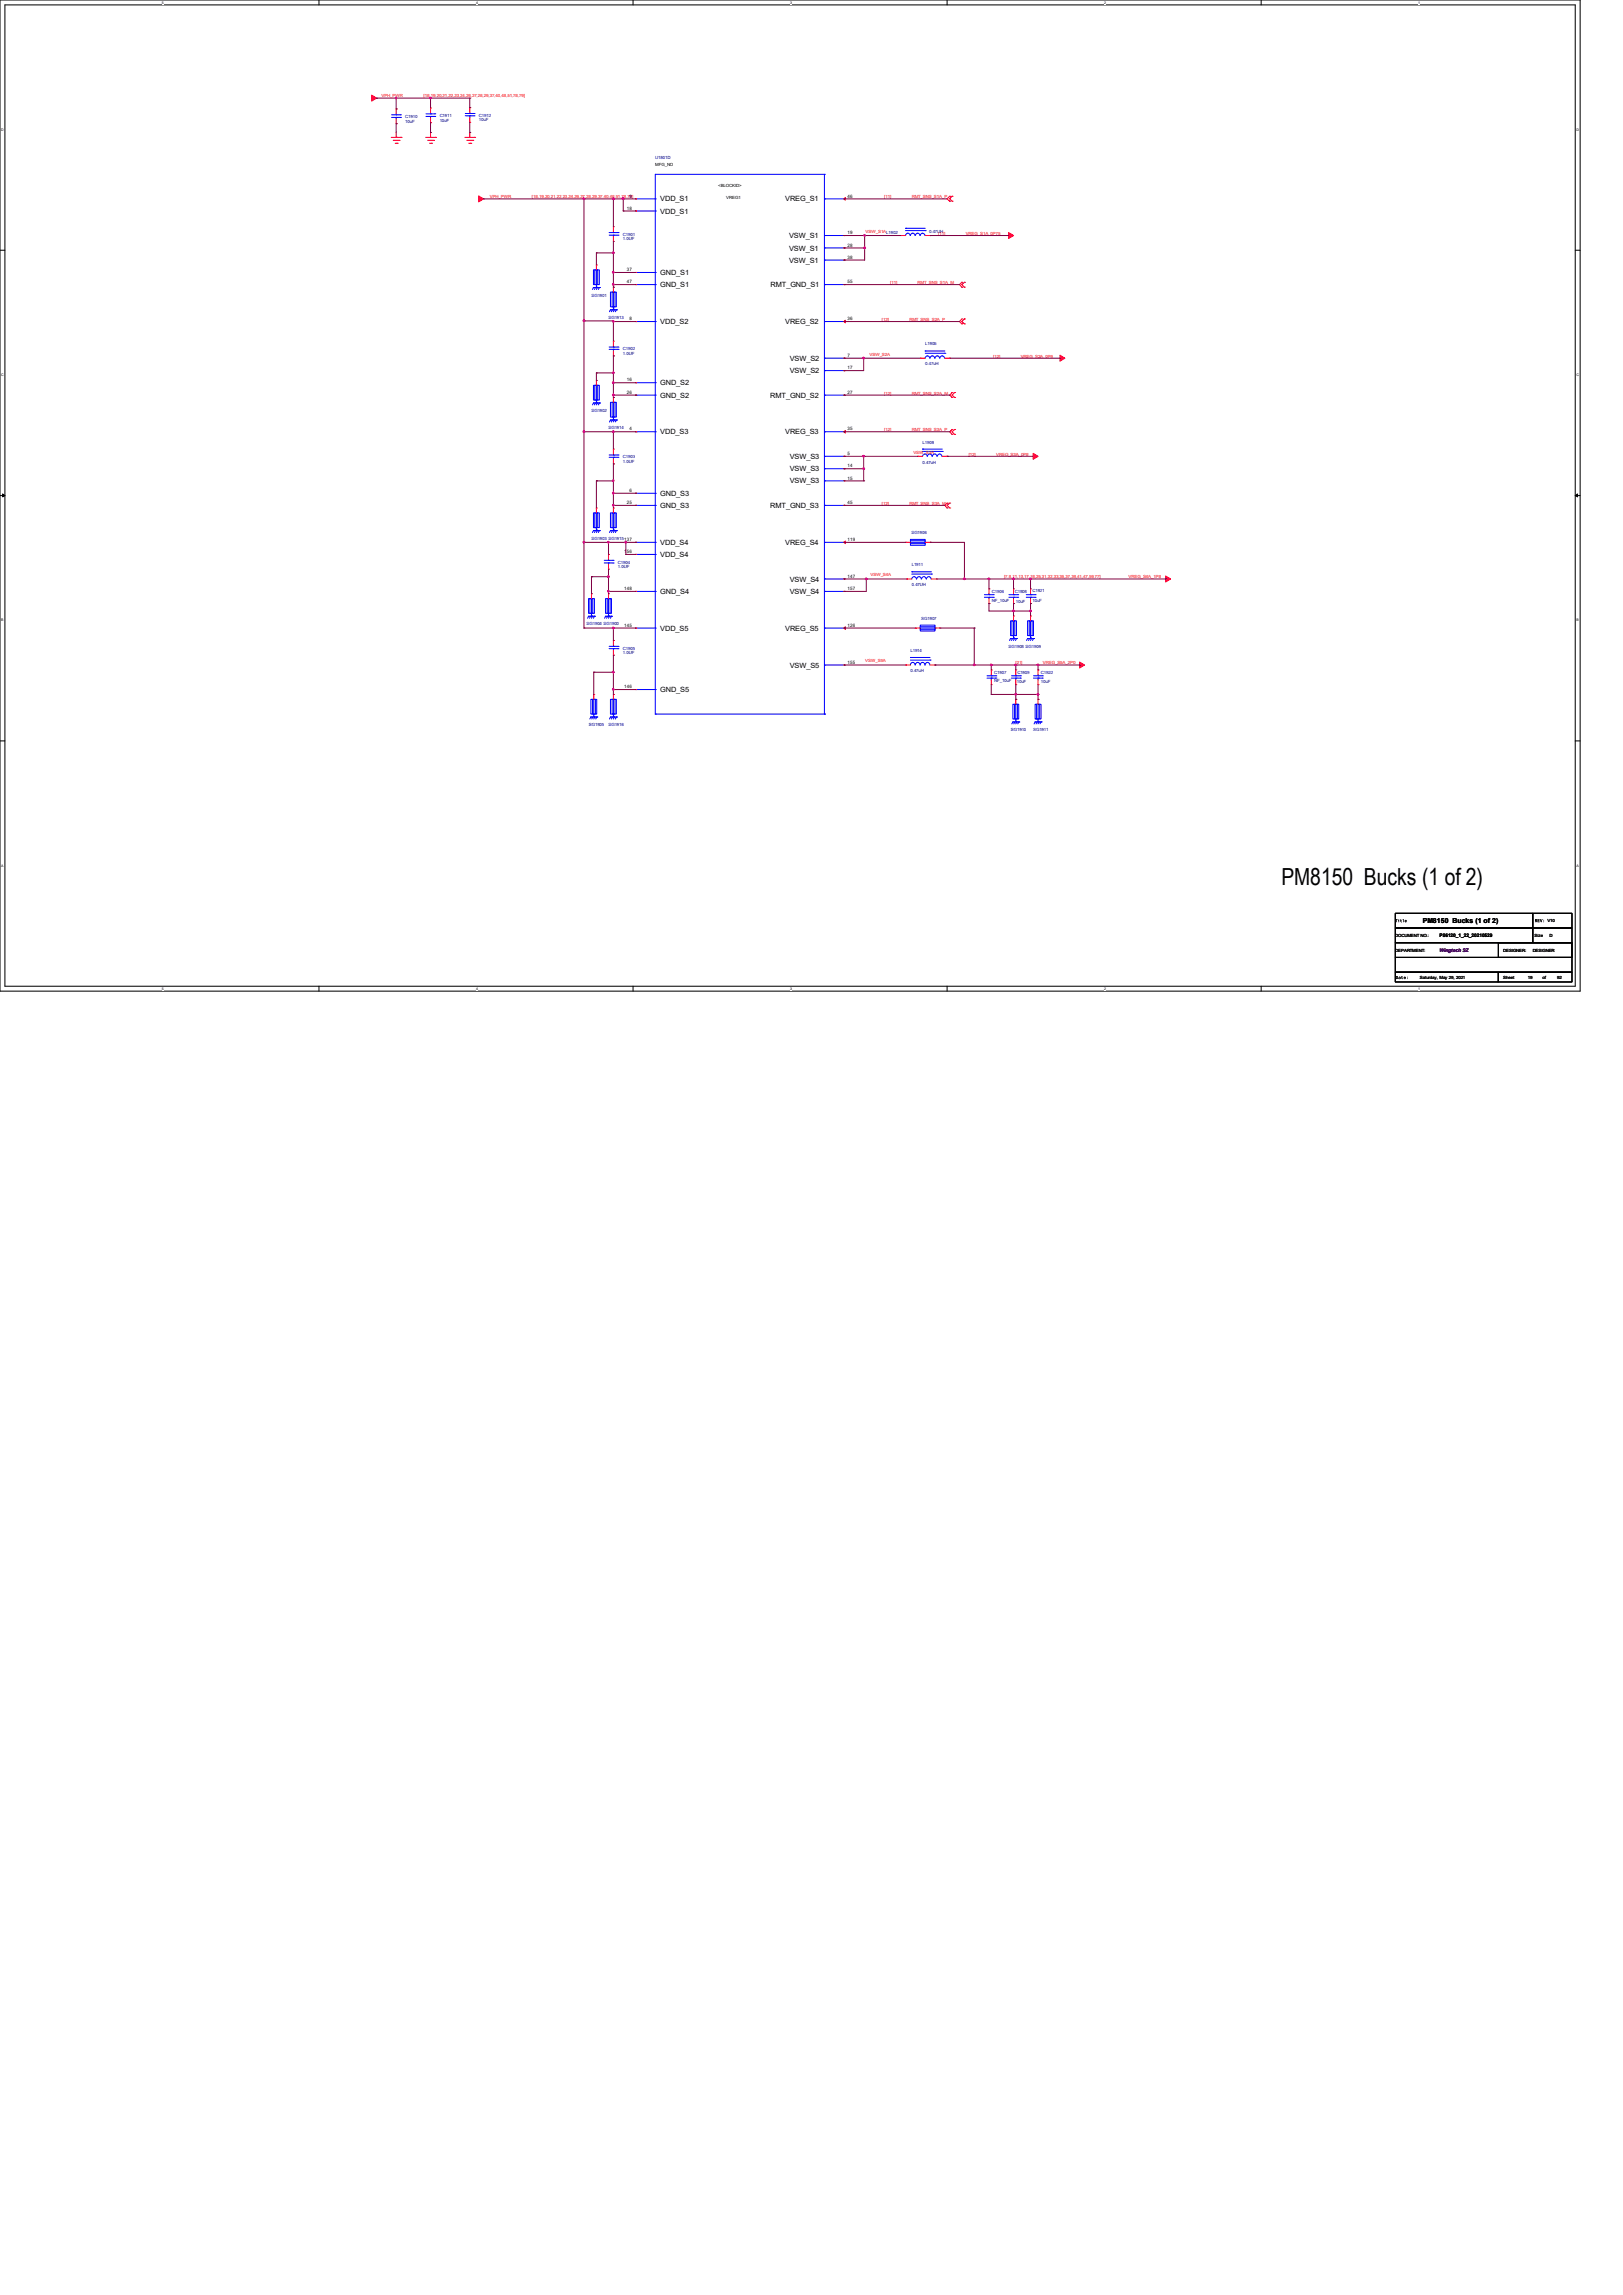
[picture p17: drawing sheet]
<svg xmlns="http://www.w3.org/2000/svg" width="210mm" height="297mm" viewBox="0 0 210 297" stroke-linecap="round" stroke-linejoin="round" font-family="sans-serif">
<defs><g id="words">
<text font-size="3" x="165.8" y="114.6">PM8150 Bucks (1 of 2)</text>
<g font-size=".9">
<text x="85.4" y="26.1">VDD_S1</text>
<text x="85.4" y="27.6">VDD_S1</text>
<text x="101.6" y="26.1">VREG_S1</text>
<text x="85.4" y="35.6">GND_S1</text>
<text x="102.1" y="30.8">VSW_S1</text>
<text x="102.1" y="32.4">VSW_S1</text>
<text x="102.1" y="34">VSW_S1</text>
<text x="85.4" y="37.2">GND_S1</text>
<text x="85.4" y="42">VDD_S2</text>
<text x="99.7" y="37.2">RMT_GND_S1</text>
<text x="101.6" y="42">VREG_S2</text>
<text x="102.2" y="46.7">VSW_S2</text>
<text x="85.4" y="49.9">GND_S2</text>
<text x="85.4" y="51.5">GND_S2</text>
<text x="99.7" y="51.5">RMT_GND_S2</text>
<text x="102.2" y="48.3">VSW_S2</text>
<text x="85.4" y="56.2">VDD_S3</text>
<text x="101.6" y="56.2">VREG_S3</text>
<text x="102.2" y="59.4">VSW_S3</text>
<text x="85.4" y="64.2">GND_S3</text>
<text x="85.4" y="65.7">GND_S3</text>
<text x="99.7" y="65.7">RMT_GND_S3</text>
<text x="102.2" y="61">VSW_S3</text>
<text x="102.2" y="62.6">VSW_S3</text>
<text x="85.4" y="70.5">VDD_S4</text>
<text x="101.6" y="70.5">VREG_S4</text>
<text x="85.4" y="72.1">VDD_S4</text>
<text x="85.4" y="76.9">GND_S4</text>
<text x="102.2" y="75.3">VSW_S4</text>
<text x="102.2" y="76.9">VSW_S4</text>
<text x="85.4" y="81.6">VDD_S5</text>
<text x="101.6" y="81.6">VREG_S5</text>
<text x="85.4" y="89.6">GND_S5</text>
<text x="102.2" y="86.4">VSW_S5</text>
<text x="184.1" y="119.5">PM8150 Bucks (1 of 2)</text>
</g>
<g font-size=".6" fill="#f00">
<text x="49.4" y="12.6">VPH_PWR</text>
<text x="54.8" y="12.6">[18,19,20,21,22,23,24,26,27,28,29,37,40,48,51,78,79]</text>
<text x="63.4" y="25.7">VPH_PWR</text>
<text x="68.8" y="25.7">[18,19,20,21,22,23,24,26,27,28,29,37,40,48,51,78,79]</text>
<text x="114.4" y="25.7">[11]</text>
<text x="118" y="25.7">RMT_SNS_S1A_P</text>
<text x="112" y="30.1">VSW_S1AL1902</text>
<text x="121.4" y="30.4">[11]</text>
<text x="125" y="30.4">VREG_S1A_0P75</text>
<text x="114.1" y="41.5">[12]</text>
<text x="115.2" y="36.7">[11]</text>
<text x="117.7" y="41.5">RMT_SNS_S2A_P</text>
<text x="118.7" y="36.7">RMT_SNS_S1A_M</text>
<text x="112.5" y="46">VSW_S2A</text>
<text x="128.5" y="46.3">[12]</text>
<text x="132.1" y="46.3">VREG_S2A_0P6</text>
<text x="114.4" y="51.1">[12]</text>
<text x="118" y="51.1">RMT_SNS_S2A_M</text>
<text x="114.4" y="55.8">[12]</text>
<text x="118" y="55.8">RMT_SNS_S3A_P</text>
<text x="118.2" y="58.7">VSW_S3A</text>
<text x="125.3" y="59">[12]</text>
<text x="128.9" y="59">VREG_S3A_0P8</text>
<text x="114.1" y="65.3">[12]</text>
<text x="117.7" y="65.3">RMT_SNS_S3A_M</text>
<text x="112.6" y="74.6">VSW_S4A</text>
<text x="129.9" y="74.8">[7,8,11,13,17,18,25,31,32,33,36,37,39,41,47,59,77]</text>
<text x="146" y="74.8">VREG_S4A_1P8</text>
<text x="112" y="85.7">VSW_S5A</text>
<text x="131.4" y="86">[21]</text>
<text x="135" y="86">VREG_S5A_2P0</text>
</g>
<g font-size=".6" fill="#000080">
<text x="52.4" y="15.3">C1910</text>
<text x="52.4" y="15.9">10uF</text>
<text x="56.9" y="15.2">C1911</text>
<text x="56.9" y="15.7">10uF</text>
<text x="62" y="15.1">C1912</text>
<text x="62" y="15.7">10uF</text>
<text x="84.8" y="20.6">U1801D</text>
<text x="80.6" y="30.5">C1901</text>
<text x="80.6" y="31.1">1.0UF</text>
<text x="120.2" y="30.1">0.47UH</text>
<text x="76.5" y="38.4">SG1901</text>
<text x="78.7" y="41.3">SG1913</text>
<text x="80.6" y="45.3">C1902</text>
<text x="80.6" y="45.9">1.0UF</text>
<text x="119.7" y="44.7">L1905</text>
<text x="119.7" y="47.3">0.47uH</text>
<text x="76.5" y="53.3">SG1902</text>
<text x="78.7" y="55.5">SG1914</text>
<text x="80.6" y="59.3">C1903</text>
<text x="80.6" y="59.9">1.0UF</text>
<text x="119.4" y="57.4">L1908</text>
<text x="119.4" y="60">0.47uH</text>
<text x="76.5" y="69.9">SG1903 SG1915</text>
<text x="117.9" y="69.1">SG1906</text>
<text x="80" y="72.9">C1904</text>
<text x="80" y="73.5">1.0UF</text>
<text x="118" y="73.3">L1911</text>
<text x="118" y="75.9">0.47UH</text>
<text x="128.4" y="76.7">C1906</text>
<text x="128.4" y="77.9">NF_10uF</text>
<text x="131.3" y="76.8">C1908</text>
<text x="131.4" y="78">10uF</text>
<text x="133.6" y="76.6">C1921</text>
<text x="133.6" y="77.9">10uF</text>
<text x="75.9" y="80.9">SG1904 SG1900</text>
<text x="119.2" y="80.3">SG1907</text>
<text x="130.5" y="83.8">SG1908 SG1909</text>
<text x="80.6" y="84.1">C1905</text>
<text x="80.6" y="84.6">1.0UF</text>
<text x="117.8" y="84.4">L1914</text>
<text x="117.8" y="87">0.47uH</text>
<text x="128.6" y="87.2">C1907</text>
<text x="128.6" y="88.3">NF_10uF</text>
<text x="131.6" y="88.4">10uF</text>
<text x="131.7" y="87.2">C1909</text>
<text x="134.7" y="87.3">C1922</text>
<text x="134.7" y="88.4">10uF</text>
<text x="76.2" y="94">SG1905</text>
<text x="78.7" y="94">SG1916</text>
<text x="130.8" y="94.6">SG1910</text>
<text x="133.7" y="94.6">SG1911</text>
</g>
<g font-size=".6">
<text x="84.8" y="21.5">MFG_NO</text>
<text x="81.1" y="27.1">18</text>
<text x="81.4" y="25.6">9</text>
<text x="92.9" y="24.2">&lt;BLOCKID&gt;</text>
<text x="94" y="25.7">VREG1</text>
<text x="109.7" y="25.6">46</text>
<text x="81.1" y="35.1">37</text>
<text x="109.7" y="30.3">19</text>
<text x="109.7" y="31.9">28</text>
<text x="109.7" y="33.5">38</text>
<text x="81.1" y="36.7">47</text>
<text x="81.4" y="41.4">8</text>
<text x="109.7" y="36.7">55</text>
<text x="109.7" y="41.4">36</text>
<text x="109.7" y="46.2">7</text>
<text x="109.7" y="47.8">17</text>
<text x="81.1" y="49.4">16</text>
<text x="81.1" y="51">26</text>
<text x="109.7" y="51">27</text>
<text x="81.4" y="55.7">4</text>
<text x="109.7" y="55.7">35</text>
<text x="109.7" y="58.9">5</text>
<text x="81.1" y="65.2">25</text>
<text x="81.4" y="63.7">6</text>
<text x="109.7" y="60.5">14</text>
<text x="109.7" y="62.1">15</text>
<text x="109.7" y="65.2">45</text>
<text x="80.8" y="70">137</text>
<text x="80.8" y="71.6">156</text>
<text x="109.7" y="70">119</text>
<text x="80.8" y="76.4">148</text>
<text x="109.7" y="74.8">147</text>
<text x="109.7" y="76.4">157</text>
<text x="80.8" y="81.1">145</text>
<text x="109.7" y="81.1">126</text>
<text x="80.8" y="89.1">146</text>
<text x="109.7" y="85.9">155</text>
<text x="200.2" y="119.4">V10</text>
<text x="180.5" y="121.3">DOCUMENT NO.:</text>
<text x="180.5" y="123.2">DEPARTMENT:</text>
<text x="186.3" y="121.3">P86120_1_22_20210529</text>
<text x="194.5" y="123.2">DESIGNER:</text>
<text x="198.3" y="123.2">DESIGNER</text>
<text x="198.6" y="121.3">Size</text>
<text x="200.5" y="121.3">D</text>
<text x="183.7" y="126.8">Saturday, May 29, 2021</text>
<text x="194.5" y="126.8">Sheet</text>
<text x="197.7" y="126.8">19</text>
<text x="199.6" y="126.8">of</text>
<text x="201.5" y="126.8">92</text>
</g>
<text font-size=".6" fill="#400040" x="186.3" y="123.2">Wingtech SZ</text>
<g font-size=".5">
<text x="21" y=".5">5</text>
<text x="61.6" y=".5">4</text>
<text x="102.2" y=".5">3</text>
<text x="142.9" y=".5">2</text>
<text x="183.5" y=".5">1</text>
<text x=".2" y="16.9">D</text>
<text x="204" y="16.9">D</text>
<text x=".2" y="48.6">C</text>
<text x="204" y="48.6">C</text>
<text x=".2" y="80.4">B</text>
<text x="204" y="80.4">B</text>
<text x=".2" y="112.1">A</text>
<text x="204" y="112.1">A</text>
<text x="21" y="128.1">5</text>
<text x="61.6" y="128.1">4</text>
<text x="102.2" y="128.1">3</text>
<text x="142.9" y="128.1">2</text>
<text x="183.5" y="128.1">1</text>
</g>
</g></defs>
<path d="M0 0h204.5v128.3h-204.5zM.6 .6h203.2v127h-203.2z" fill="none" stroke="#000" stroke-width=".13"/>
<g fill="#fff">
<path d="M21 .1h.2v.5h-.2z"/>
<path d="M21 127.7h.2v.5h-.2z"/>
</g>
<path d="M41.3 0v.6M41.3 127.6v.7" fill="none" stroke="#000" stroke-width=".13"/>
<g fill="#fff">
<path d="M61.6 .1h.2v.5h-.2z"/>
<path d="M61.6 127.7h.2v.5h-.2z"/>
</g>
<path d="M81.9 0v.6M81.9 127.6v.7" fill="none" stroke="#000" stroke-width=".13"/>
<g fill="#fff">
<path d="M102.2 .1h.2v.5h-.2z"/>
<path d="M102.2 127.7h.2v.5h-.2z"/>
</g>
<path d="M122.6 0v.6M122.6 127.6v.7" fill="none" stroke="#000" stroke-width=".13"/>
<g fill="#fff">
<path d="M142.9 .1h.2v.5h-.2z"/>
<path d="M142.9 127.7h.2v.5h-.2z"/>
</g>
<path d="M163.2 0v.6M163.2 127.6v.7" fill="none" stroke="#000" stroke-width=".13"/>
<g fill="#fff">
<path d="M183.5 .1h.2v.5h-.2z"/>
<path d="M183.5 127.7h.2v.5h-.2z"/>
<path d="M.2 16.5h.3v.5h-.3z"/>
<path d="M204 16.5h.3v.5h-.3z"/>
<path d="M.2 48.3h.3v.5h-.3z"/>
<path d="M204 48.3h.3v.5h-.3z"/>
</g>
<path d="M0 32.4h.6M203.8 32.4h.7" fill="none" stroke="#000" stroke-width=".13"/>
<g fill="#fff">
<path d="M.2 80h.2v.5h-.2z"/>
<path d="M204 80h.3v.5h-.3z"/>
</g>
<path d="M0 64.1h.6M203.8 64.1h.7" fill="none" stroke="#000" stroke-width=".13"/>
<path d="M.3 63.9l.3 .2-.3 .2zM203.8 64.1l.3-.2v.4z" fill="#000" stroke="#000" stroke-width=".13"/>
<g fill="#fff">
<path d="M.2 111.8h.3v.5h-.3z"/>
<path d="M204 111.8h.3v.5h-.3z"/>
</g>
<path d="M0 95.9h.6M203.8 95.9h.7M180.6 118.2h17.7v1.9h-17.7zM198.3 118.2h5.1v1.9h-5.1zM180.6 120.1h17.7v1.9h-17.7zM180.6 125.8h13.3v1.3h-13.3zM180.6 123.9h22.8v1.9h-22.8zM180.6 122h22.8v1.9h-22.8zM193.9 125.8h9.5v1.3h-9.5zM193.9 122h9.5v1.9h-9.5zM198.3 120.1h5.1v1.9h-5.1z" fill="none" stroke="#000" stroke-width=".13"/>
<g fill="none" stroke="#f00" stroke-width=".13">
<path d="M50.6 17.8h1.3M50.9 18.2h.7M51.1 18.5h.3M51.3 17.8h.1M51.3 14.1h.1M51.3 16h.1M51.3 14.1v.6M51.3 15.4v.6M51.3 17.1v.7M51.4 18.5h.1M51.6 18.2h.1M51.9 17.8h.1"/>
<path d="M55.1 17.8h1.2M55.3 18.2h.8M55.6 18.5h.2M55.7 17.8h.1M55.7 14h.1M55.7 15.9h.1M55.7 14v.6M55.7 15.2v.7M55.7 17.1v.7M55.8 18.5h.1M56.1 18.2h.1M56.3 17.8h.1"/>
<path d="M60.2 17.8h1.2M60.4 18.2h.8M60.7 18.5h.2M60.8 17.8h.1M60.8 13.9h.1M60.8 15.8h.1M60.8 13.9v.7M60.8 15.2v.6M60.8 17.1v.7M60.9 18.5h.1M61.2 18.2h.1M61.4 17.8h.1"/>
<path d="M77.2 34.3h.1M77.2 34.3v.6M79.4 29.3h.1M79.4 31.2h.1M79.4 37.2h.1M79.4 29.3v.7M79.4 30.6v.6M79.4 37.2v.6M82.3 25.7h.1M82.3 27.3h.1M82.3 35.3h.1M82.3 36.8h.1"/>
<path d="M109.2 25.7h.1M109.2 30.5h.1M109.2 32.1h.1M109.2 33.7h.1M109.2 36.8h.1M116.5 30.5h.1M116.5 30.5h.7M119.7 30.5h.7M120.4 30.5h.1M122.9 26h.1M122.9 25.4h.1M122.9 25.4l-.3 .3 .3 .3"/>
<path d="M123.2 25.4h.1M123.2 26h.1M123.2 25.4l-.3 .3 .3 .3M124.5 37.2h.1M124.5 36.5h.1M124.5 36.5l-.3 .3 .3 .4M124.8 36.5h.1M124.8 37.2h.1M124.8 36.5l-.3 .3 .3 .4M77.2 49.2h.1M77.2 49.2v.7M79.4 58.1h.1"/>
<path d="M79.4 44.2h.1M79.4 46.1h.1M79.4 51.4h.1M79.4 44.2v.6M79.4 45.4v.7M79.4 51.4v.7M79.4 58.1v.7M79.4 59.4v.6M82.3 41.6h.1M82.3 49.5h.1M82.3 51.1h.1M82.3 55.9h.1"/>
<path d="M109.2 41.6h.1M109.2 46.4h.1M109.2 48h.1M109.2 51.1h.1M109.2 55.9h.1M109.2 59.1h.1M118.7 59.1h.1M118.7 59.1h.7M119.1 46.4h.1M119.1 46.4h.6M121.9 59.1h.7M122.3 46.4h.6"/>
<path d="M122.6 59.1h.1M122.9 46.4h.1M123.2 51.4h.1M123.2 50.8h.1M123.2 56.2h.1M123.2 55.6h.1M123.2 50.8l-.3 .3 .3 .3M123.2 55.6l-.3 .3 .3 .3M123.5 50.8h.1M123.5 51.4h.1M123.5 55.6h.1M123.5 56.2h.1"/>
<path d="M123.5 50.8l-.3 .3 .3 .3M123.5 55.6l-.3 .3 .3 .3M124.5 41.9h.1M124.5 41.3h.1M124.5 41.3l-.3 .3 .3 .3M124.8 41.3h.1M124.8 41.9h.1M124.8 41.3l-.3 .3 .3 .3M76.5 76.8h.1M76.5 76.8v.7M77.2 65.7h.1M77.2 65.7v.7"/>
<path d="M78.7 71.8h.1M78.7 73.7h.1M78.7 76.8h.1M78.7 71.8v.6M78.7 73v.7M78.7 76.8v.7M79.4 60h.1M79.4 65.7h.1M79.4 65.7v.7M82.3 63.8h.1M82.3 65.4h.1M82.3 70.2h.1"/>
<path d="M82.3 71.8h.1M82.3 76.5h.1M109.2 60.7h.1M109.2 62.2h.1M109.2 65.4h.1M109.2 70.2h.1M109.2 74.9h.1M109.2 76.5h.1M117.2 70.2h.1M117.2 70.2h.6M117.3 74.9h.1M117.3 74.9h.7"/>
<path d="M119.7 70.2h.7M120.4 70.2h.1M120.5 74.9h.7M121.2 74.9h.1M122.6 65.7h.1M122.6 65.1h.1M122.6 65.1l-.3 .3 .3 .3M122.9 65.1h.1M122.9 65.7h.1M122.9 65.1l-.3 .3 .3 .3M128 76.2h.1M128 78.1h.1"/>
<path d="M128 76.2v.6M128 77.5v.6M131.1 79.7h.1M131.1 76.2h.1M131.1 78.1h.1M131.1 76.2v.6M131.1 77.5v.6M131.1 79.7v.6M133.3 76.2h.1M133.3 78.1h.1M133.3 79.7h.1M133.3 76.2v.6"/>
<path d="M133.3 77.5v.6M133.3 79.7v.6M76.8 89.9h.1M76.8 89.9v.6M79.4 82.9h.1M79.4 84.8h.1M79.4 89.9h.1M79.4 82.9v.6M79.4 84.2v.6M79.4 89.9v.6M82.3 81.3h.1M82.3 89.2h.1"/>
<path d="M109.2 81.3h.1M109.2 86.1h.1M117.2 86.1h.1M117.2 86.1h.6M118.4 81.3h.1M118.4 81.3h.7M120.4 86.1h.6M121 86.1h.1M121 81.3h.6M121.6 81.3h.1M128.3 86.7h.1M128.3 88.6h.1"/>
<path d="M128.3 86.7v.6M128.3 88v.6M131.4 90.5h.1M131.4 86.7h.1M131.4 88.6h.1M131.4 86.7v.6M131.4 88v.6M131.4 90.5v.6M134.3 90.5h.1M134.3 86.7h.1M134.3 88.6h.1M134.3 86.7v.6"/>
<path d="M134.3 88v.6M134.3 90.5v.6"/>
</g>
<g fill="#f00" stroke="#f00" stroke-width=".13">
<path d="M109.2 25.7l.2-.1v.3z"/>
<path d="M109.2 41.6l.2-.2v.4z"/>
<path d="M109.2 55.9l.2-.2v.3z"/>
<path d="M109.2 70.2l.2-.2v.4z"/>
<path d="M109.2 81.3l.2-.2v.3z"/>
<path d="M61.9 25.4l.7 .3-.7 .4z" fill-rule="evenodd"/>
<path d="M130.5 30.1l.6 .4-.6 .4z" fill-rule="evenodd"/>
<path d="M133.7 58.7l.6 .4-.6 .3z" fill-rule="evenodd"/>
<path d="M150.8 74.5l.7 .4-.7 .4z" fill-rule="evenodd"/>
<path d="M137.2 46l.6 .4-.6 .3z" fill-rule="evenodd"/>
<path d="M139.7 85.7l.6 .4-.6 .3z" fill-rule="evenodd"/>
<path d="M48.1 12.3l.6 .4-.6 .4z" fill-rule="evenodd"/>
</g>
<g fill="#000">
<path d="M180.6 119h.2h-.1v.3v-.3zM180.9 119.1h.1v.2zM181.3 119l.1 .1h-.1v.2h.1h-.1l-.1-.2zM181.5 119h.1v.3v-.3zM181.8 119.1h.2v.1h-.2v.1h.2a.14 .14 0 0 1-.2 0 .14 .14 0 0 1 0-.2zM181.8 119.1l.2 .1z"/>
<path d="M180.6 119h.2h-.1v.3v-.3zM180.9 119.1h.1v.2zM181.3 119l.1 .1h-.1v.2h.1h-.1l-.1-.2zM181.5 119h.1v.3v-.3zM181.8 119.1h.2v.1h-.2v.1h.2a.14 .14 0 0 1-.2 0 .14 .14 0 0 1 0-.2zM181.8 119.1l.2 .1z"/>
<path d="M180.6 119h.2h-.1v.3v-.3zM180.9 119.1h.1v.2zM181.3 119l.1 .1h-.1v.2h.1h-.1l-.1-.2zM181.5 119h.1v.3v-.3zM181.8 119.1h.2v.1h-.2v.1h.2a.14 .14 0 0 1-.2 0 .14 .14 0 0 1 0-.2zM181.8 119.1l.2 .1z"/>
<path d="M198.6 118.9l.3 .1-.1 .2 .1 .1-.2-.1-.1 .1zM198.7 119v.1h.1zM199 118.9h.2l-.2 .1v.1h.2l-.2 .1v.1h.2h-.2zM199.3 118.9l.1 .4 .2-.4-.1 .4zM199.7 119.1h.1zM199.7 119.3h.1z"/>
<path d="M198.6 118.9l.3 .1-.1 .2 .1 .1-.2-.1-.1 .1zM198.7 119v.1h.1zM199 118.9h.2l-.2 .1v.1h.2l-.2 .1v.1h.2h-.2zM199.3 118.9l.1 .4 .2-.4-.1 .4zM199.7 119.1h.1zM199.7 119.3h.1z"/>
<path d="M198.6 118.9l.3 .1-.1 .2 .1 .1-.2-.1-.1 .1zM198.7 119v.1h.1zM199 118.9h.2l-.2 .1v.1h.2l-.2 .1v.1h.2h-.2zM199.3 118.9l.1 .4 .2-.4-.1 .4zM199.7 119.1h.1zM199.7 119.3h.1z"/>
<path d="M180.6 126.3a.21 .21 0 0 1 .3 .2 .21 .21 0 0 1-.3 .2zM180.7 126.4v.3l.1-.1a.16 .16 0 0 0 0-.2 .16 .16 0 0 0-.1 0zM181 126.4h.2v.3h-.2v-.1l.2-.1h-.2zM181 126.6a.1 .1 0 0 0 .2 0 .1 .1 0 0 0-.2 0zM181.3 126.4l.1-.1v.1h.1l-.1 .1v.1l.1 .1h-.1zM181.7 126.5h.2v.1h-.2h.2a.14 .14 0 0 1-.2 .1 .14 .14 0 0 1 0-.2zM181.7 126.5h.2zM182.1 126.4v.1zM182.1 126.6v.1z"/>
<path d="M180.6 126.3a.21 .21 0 0 1 .3 .2 .21 .21 0 0 1-.3 .2zM180.7 126.4v.3l.1-.1a.16 .16 0 0 0 0-.2 .16 .16 0 0 0-.1 0zM181 126.4h.2v.3h-.2v-.1l.2-.1h-.2zM181 126.6a.1 .1 0 0 0 .2 0 .1 .1 0 0 0-.2 0zM181.3 126.4l.1-.1v.1h.1l-.1 .1v.1l.1 .1h-.1zM181.7 126.5h.2v.1h-.2h.2a.14 .14 0 0 1-.2 .1 .14 .14 0 0 1 0-.2zM181.7 126.5h.2zM182.1 126.4v.1zM182.1 126.6v.1z"/>
<path d="M180.6 126.3a.21 .21 0 0 1 .3 .2 .21 .21 0 0 1-.3 .2zM180.7 126.4v.3l.1-.1a.16 .16 0 0 0 0-.2 .16 .16 0 0 0-.1 0zM181 126.4h.2v.3h-.2v-.1l.2-.1h-.2zM181 126.6a.1 .1 0 0 0 .2 0 .1 .1 0 0 0-.2 0zM181.3 126.4l.1-.1v.1h.1l-.1 .1v.1l.1 .1h-.1zM181.7 126.5h.2v.1h-.2h.2a.14 .14 0 0 1-.2 .1 .14 .14 0 0 1 0-.2zM181.7 126.5h.2zM182.1 126.4v.1zM182.1 126.6v.1z"/>
</g>
<g fill="none" stroke="#00f" stroke-width=".13">
<path d="M50.7 15.2h1.1M50.7 14.9h1.1M51.3 14.9h.1M51.3 15.2h.1M51.3 14.7v.2M51.3 15.2v.2M51.8 15.2h.1M51.8 14.9h.1M55.1 15.1h1.2M55.1 14.7h1.2M55.7 14.7h.1M55.7 15.1h.1"/>
<path d="M55.7 14.6v.1M55.7 15.1v.1M56.3 15.1h.1M56.3 14.7h.1M60.2 15h1.1M60.2 14.7h1.1M60.8 14.7h.1M60.8 15h.1M60.8 14.6v.1M60.8 15v.2M61.3 15h.1M61.3 14.7h.1"/>
<path d="M76.8 34.9h.8v1.9h-.8zM76.8 37.2h.1M76.8 37.2h.8M76.8 37.2l-.1 .3M77 34.9h.3v1.9h-.3zM77 37.2h.1M77 37.2l-.1 .3M77.2 34.9h.1M77.2 37.2h.1M77.2 34.9v2.3M77.3 37.2h.1M77.3 37.2l-.1 .3"/>
<path d="M77.6 37.2h.1M77.6 37.2l-.2 .3M78.8 30.4h1.2M78.8 30.1h1.2M79 37.8h.8v1.9h-.8zM79.2 37.8h.4v1.9h-.4zM79.4 30.1h.1M79.4 30.4h.1M79.4 37.8h.1M79.4 30v.1M79.4 30.4v.2M79.4 37.8v2.2"/>
<path d="M80 30.4h.1M80 30.1h.1M82.3 25.7h2.5M82.3 27.3h2.5M82.3 35.3h2.5M82.3 36.8h2.5M84.8 25.7h.1M84.8 27.3h.1M84.8 35.3h.1M84.8 36.8h.1M106.7 22.6h.1M106.7 25.7h.1"/>
<path d="M106.7 30.5h.1M106.7 32.1h.1M106.7 33.7h.1M106.7 36.8h.1M106.7 22.6h-21.9v69.8M106.7 22.6v69.8M106.7 25.7h2.5M106.7 36.8h2.5M106.7 30.5h2.5M106.7 32.1h2.5M106.7 33.7h2.5M117.2 30.5a.3 .3 0 0 1 .3-.3 .3 .3 0 0 1 .3 .3"/>
<path d="M117.2 29.5h.1M117.2 29.5h2.5M117.2 29.8h2.5M117.8 30.5a.3 .3 0 0 1 .3-.3 .3 .3 0 0 1 .3 .3M118.4 30.5a.3 .3 0 0 1 .3-.3 .3 .3 0 0 1 .3 .3M119.1 30.5a.3 .3 0 0 1 .3-.3 .3 .3 0 0 1 .3 .3M119.7 29.8h.1M76.8 49.9h.8v1.9h-.8zM76.8 52.2h.1M76.8 52.2h.8M76.8 52.2l-.1 .2M77 49.9h.3v1.9h-.3z"/>
<path d="M77 52.2h.1M77 52.2l-.1 .2M77.2 49.9h.1M77.2 52.1h.1M77.2 49.9v2.2M77.3 52.2h.1M77.3 52.2l-.1 .2M77.6 52.2h.1M77.6 52.2l-.2 .2M78.8 59.2h1.2M78.8 58.9h1.2M78.8 45.2h1.2"/>
<path d="M78.8 44.9h1.2M79 52.1h.8v1.9h-.8zM79 54.4h.1M79 40.1h.1M79 54.4h.8M79 54.4l-.1 .2M79 40.1h.8M79 40.1l-.1 .2M79.2 52.1h.4v1.9h-.4zM79.2 54.4h.1M79.2 40.1h.1M79.2 54.4l-.1 .2"/>
<path d="M79.2 40.1l-.1 .2M79.4 58.9h.1M79.4 59.2h.1M79.4 44.9h.1M79.4 45.2h.1M79.4 52.1h.1M79.4 54.3h.1M79.4 40h.1M79.4 44.8v.1M79.4 45.2v.2M79.4 52.1v2.2M79.4 58.8v.1"/>
<path d="M79.4 59.2v.2M79.5 54.4h.1M79.5 40.1h.1M79.5 54.4l-.1 .2M79.5 40.1l-.1 .2M79.8 54.4h.1M79.8 40.1h.1M79.8 54.4l-.2 .2M79.8 40.1l-.2 .2M80 59.2h.1M80 58.9h.1M80 45.2h.1"/>
<path d="M80 44.9h.1M82.3 41.6h2.5M82.3 49.5h2.5M82.3 51.1h2.5M82.3 55.9h2.5M84.8 41.6h.1M84.8 49.5h.1M84.8 51.1h.1M84.8 55.9h.1M106.7 41.6h.1M106.7 46.4h.1M106.7 48h.1"/>
<path d="M106.7 51.1h.1M106.7 55.9h.1M106.7 59.1h.1M106.7 41.6h2.5M106.7 51.1h2.5M106.7 55.9h2.5M106.7 46.4h2.5M106.7 48h2.5M106.7 59.1h2.5M119.4 59.1a.3 .3 0 0 1 .3-.3 .3 .3 0 0 1 .3 .3M119.4 58.1h.1M119.4 58.1h2.5"/>
<path d="M119.4 58.4h2.5M119.7 46.4a.3 .3 0 0 1 .3-.3 .3 .3 0 0 1 .3 .3M119.7 45.4h.1M119.7 45.4h2.6M119.7 45.7h2.6M120 59.1a.3 .3 0 0 1 .3-.3 .3 .3 0 0 1 .3 .3M120.4 46.4a.3 .3 0 0 1 .2-.3 .3 .3 0 0 1 .3 .3M120.6 59.1a.3 .3 0 0 1 .3-.3 .3 .3 0 0 1 .3 .3M121 46.4a.3 .3 0 0 1 .3-.3 .3 .3 0 0 1 .3 .3M121.3 59.1a.3 .3 0 0 1 .3-.3 .3 .3 0 0 1 .3 .3M121.6 46.4a.3 .3 0 0 1 .3-.3 .3 .3 0 0 1 .3 .3M121.9 58.4h.1"/>
<path d="M122.3 45.7h.1M76.2 77.5h.7v1.9h-.7zM76.2 79.8h.1M76.2 79.8h.7M76.2 79.8l-.2 .2M76.3 77.5h.4v1.9h-.4zM76.4 79.8h.1M76.4 79.8l-.1 .2M76.5 77.5h.1M76.5 79.7h.1M76.5 77.5v2.2M76.7 79.8h.1"/>
<path d="M76.7 79.8l-.2 .2M76.8 66.4h.8v1.9h-.8zM76.8 68.7h.1M76.8 68.7h.8M76.8 68.7l-.1 .2M76.9 79.8h.1M76.9 79.8l-.1 .2M77 66.4h.3v1.9h-.3zM77 68.7h.1M77 68.7l-.1 .2M77.2 66.4h.1M77.2 68.6h.1"/>
<path d="M77.2 66.4v2.2M77.3 68.7h.1M77.3 68.7l-.1 .2M77.6 68.7h.1M77.6 68.7l-.2 .2M78.2 72.9h1.1M78.2 72.5h1.1M78.4 77.5h.7v1.9h-.7zM78.4 79.8h.1M78.4 79.8h.7M78.4 79.8l-.2 .2M78.6 77.5h.4v1.9h-.4z"/>
<path d="M78.6 79.8h.1M78.6 79.8l-.1 .2M78.7 72.5h.1M78.7 72.9h.1M78.7 77.5h.1M78.7 79.7h.1M78.7 72.4v.1M78.7 72.9v.1M78.7 77.5v2.2M78.9 79.8h.1M78.9 79.8l-.2 .2M79 66.4h.8v1.9h-.8z"/>
<path d="M79 68.7h.1M79 68.7h.8M79 68.7l-.1 .2M79.1 79.8h.1M79.1 79.8l-.1 .2M79.2 66.4h.4v1.9h-.4zM79.2 68.7h.1M79.2 68.7l-.1 .2M79.3 72.9h.1M79.3 72.5h.1M79.4 66.4h.1M79.4 68.6h.1"/>
<path d="M79.4 66.4v2.2M79.5 68.7h.1M79.5 68.7l-.1 .2M79.8 68.7h.1M79.8 68.7l-.2 .2M82.3 63.8h2.5M82.3 65.4h2.5M82.3 70.2h2.5M82.3 71.8h2.5M82.3 76.5h2.5M84.8 63.8h.1M84.8 65.4h.1"/>
<path d="M84.8 70.2h.1M84.8 71.8h.1M84.8 76.5h.1M106.7 60.7h.1M106.7 62.2h.1M106.7 65.4h.1M106.7 70.2h.1M106.7 74.9h.1M106.7 76.5h.1M106.7 65.4h2.5M106.7 70.2h2.5M106.7 76.5h2.5"/>
<path d="M106.7 60.7h2.5M106.7 62.2h2.5M106.7 74.9h2.5M117.8 70h1.9v.4h-1.9zM117.8 69.8h1.9v.8h-1.9zM117.8 70.2h1.9M118 74.9a.3 .3 0 0 1 .3-.3 .3 .3 0 0 1 .3 .3M118 74h.1M118 74h2.5M118 74.3h2.5M118.6 74.9a.3 .3 0 0 1 .3-.3 .3 .3 0 0 1 .3 .3M119.3 74.9a.3 .3 0 0 1 .2-.3 .3 .3 0 0 1 .3 .3"/>
<path d="M119.7 70.2h.1M119.9 74.9a.3 .3 0 0 1 .3-.3 .3 .3 0 0 1 .3 .3M120.5 74.3h.1M127.4 77.3h1.1M127.4 77h1.1M128 77h.1M128 77.3h.1M128 76.8v.2M128 77.3v.2M128.5 77.3h.1M128.5 77h.1M130.6 77.3h1.1"/>
<path d="M130.6 77h1.1M131.1 77h.1M131.1 77.3h.1M131.1 76.8v.2M131.1 77.3v.2M131.7 77.3h.1M131.7 77h.1M132.8 77.3h1.1M132.8 77h1.1M133.3 77h.1M133.3 77.3h.1M133.3 76.8v.2"/>
<path d="M133.3 77.3v.2M133.9 77.3h.1M133.9 77h.1M76.5 90.5h.7v1.9h-.7zM76.5 92.8h.1M76.5 92.8h.7M76.5 92.8l-.2 .2M76.7 90.5h.3v1.9h-.3zM76.7 92.8h.1M76.7 92.8l-.1 .2M76.8 90.5h.1M76.8 92.7h.1"/>
<path d="M76.8 90.5v2.2M77 92.8h.1M77 92.8l-.2 .2M77.2 92.8h.1M77.2 92.8l-.1 .2M78.8 83.9h1.2M78.8 83.7h1.2M79 90.5h.8v1.9h-.8zM79 92.8h.1M79 92.8h.8M79 92.8l-.1 .2M79.2 90.5h.4v1.9h-.4z"/>
<path d="M79.2 92.8h.1M79.2 92.8l-.1 .2M79.4 83.7h.1M79.4 83.9h.1M79.4 90.5h.1M79.4 92.7h.1M79.4 83.5v.2M79.4 83.9v.3M79.4 90.5v2.2M79.5 92.8h.1M79.5 92.8l-.1 .2M79.8 92.8h.1"/>
<path d="M79.8 92.8l-.2 .2M80 83.9h.1M80 83.7h.1M82.3 81.3h2.5M82.3 89.2h2.5M84.8 92.4h.1M84.8 81.3h.1M84.8 89.2h.1M84.8 92.4h21.9M106.7 92.4h.1M106.7 81.3h.1M106.7 86.1h.1"/>
<path d="M106.7 81.3h2.5M106.7 86.1h2.5M117.8 85.1h.1M117.8 85.1h2.6M117.8 85.4h2.6M118.4 86.1a.3 .3 0 0 0-.3-.4 .3 .3 0 0 0-.3 .4M119 86.1a.3 .3 0 0 0-.3-.4 .3 .3 0 0 0-.2 .4M119.1 81.1h1.9v.4h-1.9zM119.1 80.9h1.9v.8h-1.9zM119.1 81.3h1.9M119.7 86.1a.3 .3 0 0 0-.3-.4 .3 .3 0 0 0-.3 .4M120.3 86.1a.3 .3 0 0 0-.3-.4 .3 .3 0 0 0-.3 .4"/>
<path d="M120.4 85.4h.1M121 81.3h.1M127.7 87.8h1.2M127.7 87.5h1.2M128.3 87.5h.1M128.3 87.8h.1M128.3 87.3v.2M128.3 87.8v.2M128.9 87.8h.1M128.9 87.5h.1M130.8 80.3h.7v2h-.7zM130.8 82.6h.1"/>
<path d="M130.8 82.6h.7M130.8 82.6l-.2 .3M130.9 87.8h1.1M130.9 87.5h1.1M130.9 80.3h.4v2h-.4zM131 82.6h.1M131 82.6l-.1 .3M131.1 91.1h.7v1.9h-.7zM131.1 93.4h.1M131.1 93.4h.7M131.1 93.4l-.2 .3M131.1 80.3h.1"/>
<path d="M131.1 82.5h.1M131.1 80.3v2.2M131.3 91.1h.4v1.9h-.4zM131.3 82.6h.1M131.3 82.6l-.2 .3M131.3 93.4h.1M131.3 93.4l-.1 .3M131.4 91.1h.1M131.4 93.3h.1M131.4 87.5h.1M131.4 87.8h.1M131.4 87.3v.2"/>
<path d="M131.4 87.8v.2M131.4 91.1v2.2M131.5 82.6h.1M131.5 82.6l-.1 .3M131.6 93.4h.1M131.6 93.4l-.2 .3M131.8 93.4h.1M131.8 93.4l-.1 .3M132 87.8h.1M132 87.5h.1M133 80.3h.7v2h-.7zM133 82.6h.1"/>
<path d="M133 82.6h.7M133 82.6l-.2 .3M133.2 80.3h.4v2h-.4zM133.2 82.6h.1M133.2 82.6l-.1 .3M133.3 80.3h.1M133.3 82.5h.1M133.3 80.3v2.2M133.5 82.6h.1M133.5 82.6l-.2 .3M133.7 82.6h.1M133.7 87.8h1.2"/>
<path d="M133.7 87.5h1.2M133.7 82.6l-.1 .3M133.9 91.1h.8v1.9h-.8zM133.9 93.4h.1M133.9 93.4h.8M133.9 93.4l-.1 .3M134.1 91.1h.4v1.9h-.4zM134.2 93.4h.1M134.2 93.4l-.1 .3M134.3 91.1h.1M134.3 93.3h.1M134.3 87.5h.1"/>
<path d="M134.3 87.8h.1M134.3 87.3v.2M134.3 87.8v.2M134.3 91.1v2.2M134.5 93.4h.1M134.5 93.4l-.2 .3M134.7 93.4h.1M134.7 93.4l-.1 .3M134.9 87.8h.1M134.9 87.5h.1"/>
</g>
<g fill="none" stroke="#800040" stroke-width=".13">
<path d="M48.7 12.7h.1M48.7 12.7h12.1M51.3 16h.1M51.3 14.1h.1M51.3 12.7v1.4M51.3 16v1.1M55.7 12.7h.1M55.7 17.1h.1M55.7 12.7v1.3M55.7 15.9v1.2M60.8 13.9h.1M60.8 17.1h.1"/>
<path d="M60.8 12.7h.1M60.8 12.7v1.2M60.8 15.8v1.3M62.6 25.7h.1M62.6 25.7h19.7M75.6 25.7h.1M75.6 25.7v55.6M77.2 32.7h.1M77.2 32.7v1.6M77.2 32.7h2.2M79.4 32.7h.1M79.4 25.7h.1"/>
<path d="M79.4 35.3h.1M79.4 36.8h.1M79.4 37.2h.1M79.4 25.7v3.6M79.4 31.2v6M79.4 35.3h2.9M79.4 36.8h2.9M80.6 27.3h.1M80.6 25.7h.1M80.6 27.3h1.7M80.6 25.7v1.6M109.2 25.7h.1"/>
<path d="M109.2 30.5h.1M109.2 33.7h.1M109.2 32.1h.1M109.2 36.8h.1M109.2 25.7h13.4M109.2 36.8h15M109.2 30.5h7.3M109.2 32.1h2.7M111.9 30.5h.1M111.9 32.1h.1M111.9 30.5v3.2h-2.7M120.4 30.5h.1"/>
<path d="M120.4 30.5h10.1M75.6 41.5h.1M75.6 55.9h.1M75.6 41.5h3.8v2.7M75.6 55.9h6.7M77.2 48.3h.1M77.2 48.3v.9M77.2 48.3h2.2M79.4 46.1h.1M79.4 41.6h.1M79.4 55.9h.1M79.4 48.3h.1"/>
<path d="M79.4 49.5h.1M79.4 51.4h.1M79.4 51.1h.1M79.4 46.1v5.3M79.4 55.9v2.2M79.4 41.6h2.9M79.4 51.1h2.9M79.4 49.5h2.9M82.3 51.1h.1M109.2 51.1h.1M109.2 55.9h.1M109.2 41.6h.1"/>
<path d="M109.2 46.4h.1M109.2 48h.1M109.2 59.1h.1M109.2 46.4h9.9M109.2 41.6h15M109.2 55.9h13.7M109.2 51.1h13.7M109.2 59.1h9.5M111.8 46.4h.1M111.8 59.1h.1M111.8 46.4v1.6h-2.6M111.8 59.1v3.1"/>
<path d="M122.6 59.1h.1M122.6 59.1h11.1M122.9 46.4h14.3M137.2 46.4h.1M75.6 70.2h.1M75.6 70.2h6.7M76.5 74.6h.1M76.5 74.6v2.2M76.5 74.6h2.2M77.2 62.2h.1M77.2 62.2h2.2M77.2 62.2v3.5"/>
<path d="M78.7 74.6h.1M78.7 70.2h.1M78.7 76.5h.1M78.7 76.5h3.6M78.7 70.2v1.6M78.7 73.7v3.1M79.4 63.8h.1M79.4 60h.1M79.4 65.4h.1M79.4 60v5.7M79.4 63.8h2.9M79.4 65.4h2.9"/>
<path d="M81 70.2h.1M81 71.8h.1M81 71.8h1.3M81 70.2v1.6M82.3 63.8h.1M82.3 65.4h.1M82.3 70.2h.1M109.2 65.4h.1M109.2 70.2h.1M109.2 60.7h.1M109.2 76.5h.1M109.2 74.9h.1"/>
<path d="M109.2 62.2h2.6M109.2 65.4h13.1M109.2 74.9h8.1M109.2 70.2h8M109.2 60.7h2.6M111.8 62.2h.1M111.8 60.7h.1M112.1 74.9h.1M112.1 74.9v1.6h-2.9M120.4 70.2h.1M120.4 70.2h4.4v4.7M121.2 74.9h29.6"/>
<path d="M124.8 74.9h.1M128 78.1h.1M128 74.9h.1M128 78.1v1h5.3M128 74.9v1.3M131.1 79.1h.1M131.1 78.1h.1M131.1 74.9h.1M131.1 74.9v1.3M131.1 78.1v1.6M133.3 78.1h.1M133.3 79.1h.1"/>
<path d="M133.3 74.9h.1M133.3 74.9v1.3M133.3 78.1v1.6M150.8 74.9h.1M75.6 81.3h.1M75.6 81.3h6.7M76.8 87h.1M76.8 87v2.9M76.8 87h2.6M79.4 81.3h.1M79.4 89.2h.1M79.4 87h.1"/>
<path d="M79.4 84.8h.1M79.4 81.3v1.6M79.4 84.8v5.1M79.4 89.2h2.9M109.2 81.3h.1M109.2 86.1h.1M109.2 81.3h9.2M109.2 86.1h8M121 86.1h.1M121 86.1h18.7M121.6 81.3h4.5M126.1 81.3h.1"/>
<path d="M126.1 86.1h.1M126.1 81.3v4.8M128.3 86.1h.1M128.3 89.9h.1M128.3 86.1v.6M128.3 88.6v1.3M128.3 89.9h6M131.4 89.9h.1M131.4 86.1h.1M131.4 90.5h.1M131.4 86.1v.6M131.4 88.6v1.9"/>
<path d="M134.3 89.9h.1M134.3 86.1h.1M134.3 90.5h.1M134.3 86.1v.6M134.3 88.6v1.9M139.7 86.1h.1"/>
</g>
<g fill="#f0f" stroke="#f0f" stroke-width=".13">
<circle cx="79.4" cy="62.2" r=".11"/>
<circle cx="79.4" cy="32.7" r=".11"/>
<circle cx="79.4" cy="36.8" r=".11"/>
<circle cx="79.4" cy="35.2" r=".11"/>
<circle cx="79.4" cy="41.6" r=".11"/>
<circle cx="79.4" cy="25.7" r=".11"/>
<circle cx="79.4" cy="55.9" r=".11"/>
<circle cx="111.9" cy="30.5" r=".11"/>
<circle cx="111.9" cy="32.1" r=".11"/>
<circle cx="111.7" cy="46.3" r=".11"/>
<circle cx="111.7" cy="59" r=".11"/>
<circle cx="112.1" cy="74.9" r=".11"/>
<circle cx="131.1" cy="79.1" r=".11"/>
<circle cx="134.3" cy="89.9" r=".11"/>
<circle cx="51.2" cy="12.7" r=".11"/>
<circle cx="55.7" cy="12.7" r=".11"/>
<circle cx="111.7" cy="60.6" r=".11"/>
<circle cx="133.3" cy="79.1" r=".11"/>
<circle cx="133.3" cy="74.9" r=".11"/>
<circle cx="128" cy="74.9" r=".11"/>
<circle cx="131.1" cy="74.9" r=".11"/>
<circle cx="124.8" cy="74.9" r=".11"/>
<circle cx="126" cy="86" r=".11"/>
<circle cx="128.2" cy="86" r=".11"/>
<circle cx="131.4" cy="86" r=".11"/>
<circle cx="134.3" cy="86" r=".11"/>
<circle cx="131.4" cy="89.9" r=".11"/>
<circle cx="79.4" cy="87" r=".11"/>
<circle cx="79.4" cy="89.2" r=".11"/>
<circle cx="81" cy="70.2" r=".11"/>
<circle cx="79.4" cy="81.3" r=".11"/>
<circle cx="78.7" cy="74.6" r=".11"/>
<circle cx="75.5" cy="41.5" r=".11"/>
<circle cx="75.5" cy="25.7" r=".11"/>
<circle cx="80.6" cy="25.7" r=".11"/>
<circle cx="79.4" cy="48.2" r=".11"/>
<circle cx="79.4" cy="49.5" r=".11"/>
<circle cx="79.4" cy="51.1" r=".11"/>
<circle cx="79.4" cy="63.8" r=".11"/>
<circle cx="79.4" cy="65.4" r=".11"/>
<circle cx="78.7" cy="76.5" r=".11"/>
<circle cx="75.5" cy="55.9" r=".11"/>
<circle cx="75.5" cy="70.2" r=".11"/>
<circle cx="78.7" cy="70.2" r=".11"/>
</g>
<use href="#words"/>
</svg>
